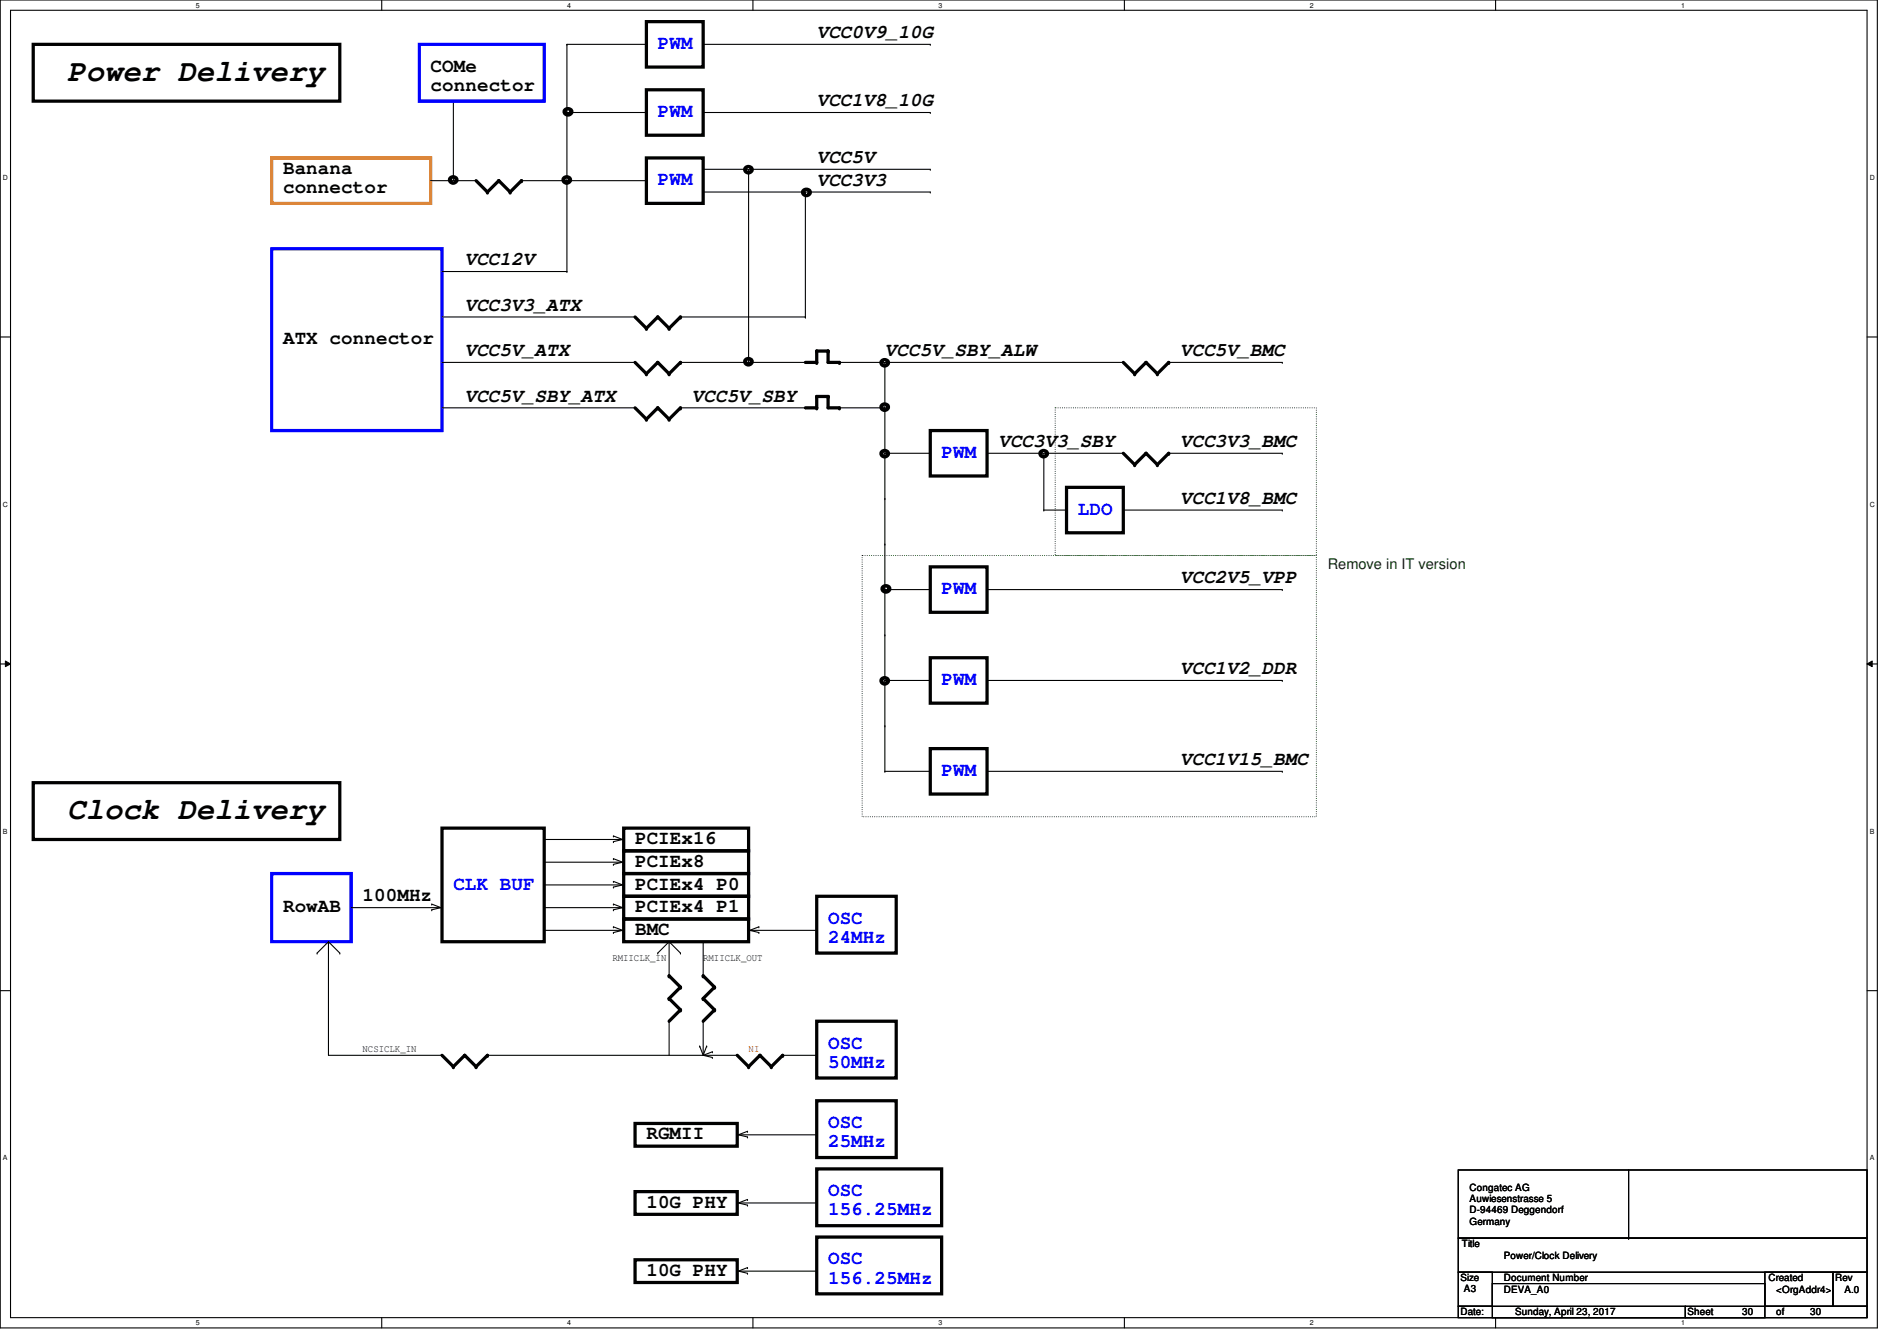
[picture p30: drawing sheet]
<svg xmlns="http://www.w3.org/2000/svg" width="297mm" height="210mm" viewBox="0 0 297 210" stroke-linecap="round" stroke-linejoin="round" font-family="sans-serif">
<defs><g id="words">
<g font-size="4.8">
<text x="10.5" y="12.7">Power Delivery</text>
<text x="10.5" y="128.3">Clock Delivery</text>
</g>
<g font-size="3">
<text x="127.9" y="6">VCC0V9_10G</text>
<text x="67.4" y="11.2">COMe</text>
<text x="67.4" y="14.2">connector</text>
<text x="127.9" y="16.6">VCC1V8_10G</text>
<text x="44.3" y="27.2">Banana</text>
<text x="127.9" y="29.1">VCC3V3</text>
<text x="127.9" y="25.5">VCC5V</text>
<text x="44.3" y="30.2">connector</text>
<text x="72.8" y="41.5">VCC12V</text>
<text x="44.3" y="53.9">ATX connector</text>
<text x="72.8" y="48.6">VCC3V3_ATX</text>
<text x="72.8" y="55.8">VCC5V_ATX</text>
<text x="138.6" y="55.8">VCC5V_SBY_ALW</text>
<text x="184.8" y="55.8">VCC5V_BMC</text>
<text x="72.8" y="62.9">VCC5V_SBY_ATX</text>
<text x="108.3" y="62.9">VCC5V_SBY</text>
<text x="156.3" y="70">VCC3V3_SBY</text>
<text x="184.8" y="70">VCC3V3_BMC</text>
<text x="184.8" y="78.9">VCC1V8_BMC</text>
<text x="184.8" y="91.3">VCC2V5_VPP</text>
<text x="184.8" y="105.5">VCC1V2_DDR</text>
<text x="184.8" y="119.8">VCC1V15_BMC</text>
<text x="99.4" y="132.1">PCIEx16</text>
<text x="99.4" y="135.7">PCIEx8</text>
<text x="44.3" y="142.8">RowAB</text>
<text x="56.8" y="141">100MHz</text>
<text x="99.4" y="139.2">PCIEx4 P0</text>
<text x="99.4" y="142.8">PCIEx4 P1</text>
<text x="99.4" y="146.3">BMC</text>
<text x="101.2" y="178.4">RGMII</text>
<text x="101.2" y="189">10G PHY</text>
<text x="101.2" y="199.7">10G PHY</text>
</g>
<g font-size="3" fill="#00f">
<text x="103" y="7.7">PWM</text>
<text x="103" y="18.3">PWM</text>
<text x="103" y="29">PWM</text>
<text x="147.4" y="71.7">PWM</text>
<text x="168.8" y="80.6">LDO</text>
<text x="147.4" y="93">PWM</text>
<text x="147.4" y="107.2">PWM</text>
<text x="147.4" y="121.5">PWM</text>
<text x="71" y="139.2">CLK BUF</text>
<text x="129.7" y="144.6">OSC</text>
<text x="129.7" y="147.6">24MHz</text>
<text x="129.7" y="164.1">OSC</text>
<text x="129.7" y="167.1">50MHz</text>
<text x="129.7" y="176.6">OSC</text>
<text x="129.7" y="179.6">25MHz</text>
<text x="129.7" y="187.2">OSC</text>
<text x="129.7" y="190.2">156.25MHz</text>
<text x="129.7" y="197.9">OSC</text>
<text x="129.7" y="200.9">156.25MHz</text>
</g>
<text font-size="2.3" fill="#004000" x="207.9" y="89">Remove in IT version</text>
<g font-size="1.6">
<text x="95.9" y="150.4">RMIICLK_IN</text>
<text x="110.1" y="150.4">RMIICLK_OUT</text>
<text x="56.8" y="164.6">NCSICLK_IN</text>
<text x="230.1" y="186.4">Congatec AG</text>
<text x="230.1" y="188.1">Auwiesenstrasse 5</text>
<text x="230.1" y="189.9">D-94469 Deggendorf</text>
<text x="230.1" y="191.7">Germany</text>
<text x="228.9" y="195.2">Title</text>
<text x="235.5" y="197">Power/Clock Delivery</text>
<text x="228.7" y="200.6">Size</text>
<text x="229.2" y="202.2">A3</text>
<text x="235.5" y="202.4">DEVA_A0</text>
<text x="235.5" y="200.6">Document Number</text>
<text x="276.9" y="200.6">Created</text>
<text x="278.1" y="202.4">&lt;OrgAddr4&gt;</text>
<text x="287.4" y="200.6">Rev</text>
<text x="288.8" y="202.4">A.0</text>
<text x="228.7" y="205.9">Date:</text>
<text x="237.2" y="205.9">Sunday, April 23, 2017</text>
<text x="264.2" y="205.9">Sheet</text>
<text x="272.8" y="205.9">30</text>
<text x="278.1" y="205.9">of</text>
<text x="283.5" y="205.9">30</text>
</g>
<text font-size="1.6" fill="#f00" x="117.2" y="164.6">NI</text>
<g font-size="1.1">
<text x="30.7" y="1.2">5</text>
<text x="88.8" y="1.2">4</text>
<text x="146.9" y="1.2">3</text>
<text x="205.1" y="1.2">2</text>
<text x="263.2" y="1.2">1</text>
<text x=".5" y="28.2">D</text>
<text x="292.8" y="28.2">D</text>
<text x=".5" y="79.3">C</text>
<text x="292.8" y="79.3">C</text>
<text x=".5" y="130.5">B</text>
<text x="292.8" y="130.5">B</text>
<text x=".5" y="181.6">A</text>
<text x="292.8" y="181.6">A</text>
<text x="30.7" y="207.4">5</text>
<text x="88.8" y="207.4">4</text>
<text x="146.9" y="207.4">3</text>
<text x="205.1" y="207.4">2</text>
<text x="263.2" y="207.4">1</text>
</g>
</g></defs>
<path d="M0 0h294v207.9h-294zM1.6 1.6h290.8v204.6h-290.8z" fill="none" stroke="#000" stroke-width=".17"/>
<g fill="#fff">
<path d="M30.7 .2h.6v1.2h-.6z"/>
<path d="M30.7 206.5h.6v1.1h-.6z"/>
</g>
<path d="M59.8 0v1.6M59.8 206.2v1.7" fill="none" stroke="#000" stroke-width=".17"/>
<g fill="#fff">
<path d="M88.8 .2h.6v1.2h-.6z"/>
<path d="M88.8 206.5h.6v1.1h-.6z"/>
</g>
<path d="M117.9 0v1.6M117.9 206.2v1.7" fill="none" stroke="#000" stroke-width=".17"/>
<g fill="#fff">
<path d="M146.9 .2h.6v1.2h-.6z"/>
<path d="M146.9 206.5h.6v1.1h-.6z"/>
</g>
<path d="M176.1 0v1.6M176.1 206.2v1.7" fill="none" stroke="#000" stroke-width=".17"/>
<g fill="#fff">
<path d="M205.1 .2h.6v1.2h-.6z"/>
<path d="M205.1 206.5h.6v1.1h-.6z"/>
</g>
<path d="M234.2 0v1.6M234.2 206.2v1.7" fill="none" stroke="#000" stroke-width=".17"/>
<g fill="#fff">
<path d="M263.2 .2h.6v1.2h-.6z"/>
<path d="M263.2 206.5h.6v1.1h-.6z"/>
<path d="M.5 27.2h.7v1.2h-.7z"/>
<path d="M292.8 27.2h.7v1.2h-.7z"/>
<path d="M.5 78.3h.7v1.2h-.7z"/>
<path d="M292.8 78.3h.7v1.2h-.7z"/>
</g>
<path d="M0 52.7h1.6M292.4 52.7h1.6" fill="none" stroke="#000" stroke-width=".17"/>
<g fill="#fff">
<path d="M.5 129.5h.7v1.2h-.7z"/>
<path d="M292.8 129.5h.7v1.2h-.7z"/>
</g>
<path d="M0 103.9h1.6M292.4 103.9h1.6" fill="none" stroke="#000" stroke-width=".17"/>
<path d="M.8 103.5l.8 .4-.8 .5zM292.4 103.9l.8-.4v.9z" fill="#000"/>
<path d="M.8 103.5l.8 .4-.8 .5zM292.4 103.9l.8-.4v.9z" fill="none" stroke="#000" stroke-width=".16"/>
<g fill="#fff">
<path d="M.5 180.6h.7v1.2h-.7z"/>
<path d="M292.8 180.6h.7v1.2h-.7z"/>
</g>
<g fill="none" stroke="#000" stroke-width=".17">
<path d="M71 15.8h.1M71 15.8v12.5M88.8 17.6h.1M88.8 6.9h.1M88.8 17.6h12.4M88.8 6.9h12.4M88.8 6.9v35.6M101.2 17.6h.1M101.2 6.9h.1M110.1 17.6h35.6M110.1 6.9h35.6M145.7 6.9h.1"/>
<path d="M145.7 17.6h.1M67.4 28.3h7.1M74.5 28.3h.1M81.7 28.3h19.5M88.8 28.3h.1M101.2 28.3h.1M110.1 26.5h35.6M110.1 30.1h35.6M117.2 26.5v30.2M126.1 30.1v19.5M145.7 26.5h.1M145.7 30.1h.1"/>
<path d="M69.2 42.5h19.6M69.2 49.6h30.2M69.2 56.7h30.2M88.8 42.5h.1M99.4 49.6h.1M99.4 56.7h.1M106.5 49.6h19.6M106.5 56.7h19.6M117.2 56.7h.1M126.1 49.6h.1M126.1 56.7h.1M131.4 56.7h44.5"/>
<path d="M138.6 56.7h.1M138.6 56.7v64M175.9 56.7h.1M183 56.7h17.8M200.8 56.7h.1M69.2 63.8h30.2M99.4 63.8h.1M106.5 63.8h19.6M126.1 63.8h.1M131.4 63.8h7.2M138.6 63.8h.1M138.6 71h.1"/>
<path d="M138.6 78.1h.1M138.6 71h7.1M145.7 71h.1M154.6 71h21.3M163.4 79.8h.1M163.4 79.8h3.6M163.4 71v8.8M167 79.8h.1M175.9 71h.1M175.9 79.8h24.9M183 71h17.8M200.8 71h.1"/>
<path d="M200.8 79.8h.1M138.6 92.3h.1M138.6 99.4h.1M138.6 85.2h.1M138.6 92.3h7.1M145.7 92.3h.1M154.6 92.3h46.2M200.8 92.3h.1M138.6 106.5h.1M138.6 113.6h.1M138.6 106.5h7.1M145.7 106.5h.1"/>
<path d="M154.6 106.5h46.2M200.8 106.5h.1M85.2 131.4h12.5M85.2 135h12.5M85.2 138.5h12.5M96.1 130.9h.1M96.1 131.7h.1M96.1 134.4h.1M96.1 135.3h.1M96.1 138h.1M96.1 138.9h.1M96.1 130.9l1.4 .5-1.4 .3"/>
<path d="M96.1 134.4l1.4 .6-1.4 .3M96.1 138l1.4 .5-1.4 .4M97.7 131.4h.1M97.7 135h.1M97.7 138.5h.1M138.6 120.7h.1M138.6 120.7h7.1M145.7 120.7h.1M154.6 120.7h46.2M200.8 120.7h.1M0 155.1h1.6M49.7 149.2h.1"/>
<path d="M51.4 147.4h.1M51.4 147.4v17.8h17.8M51.4 147.4l-1.7 1.8M51.4 147.4l1.8 1.8M53.2 149.2h.1M55 142.1h14.2M67.6 141.5h.1M67.6 142.4h.1M67.6 141.5l1.4 .6-1.4 .3M69.2 142.1h.1M85.2 142.1h12.5M85.2 145.6h12.5"/>
<path d="M96.1 141.5h.1M96.1 142.4h.1M96.1 145.1h.1M96.1 146h.1M96.1 141.5l1.4 .6-1.4 .3M96.1 145.1l1.4 .5-1.4 .4M97.7 145.6h.1M97.7 142.1h.1M103 149.2h.1M104.8 147.4h.1M104.8 159.9h.1M104.8 147.4v5.3"/>
<path d="M104.8 159.9v5.3M104.8 147.4l-1.8 1.8M104.8 147.4l1.7 1.8M106.5 149.2h.1M110.1 147.4h.1M110.1 159.9h.1M110.1 147.4v5.3M110.1 159.9v5.3M117.2 145.6h10.7M118.8 146h.1M118.8 145.1h.1M118.8 145.1l-1.4 .5 1.4 .4"/>
<path d="M127.9 145.6h.1M292.4 155.1h1.6M69.2 165.2h.1M76.3 165.2h.1M76.3 165.2h39.1M109.6 163.7h.1M109.6 163.7l.5 1.5M110.1 165.2l1.4 .3M110.7 163.7h.1M110.7 163.7l-.6 1.5M111.5 165.5h.1M111.5 164.6h.1"/>
<path d="M111.5 164.6l-1.4 .6M115.4 177.6h12.5M117 178h.1M117 177.1h.1M117 177.1l-1.4 .5 1.4 .4M122.6 165.2h5.3M127.9 165.2h.1M127.9 177.6h.1M115.4 188.3h12.5M115.4 199h12.5M117 188.6h.1M117 187.7h.1"/>
<path d="M117 199.3h.1M117 198.4h.1M117 187.7l-1.4 .6 1.4 .3M117 198.4l-1.4 .6 1.4 .3M127.9 188.3h.1M127.9 199h.1M228.3 183.1h64.1v10.7h-64.1zM228.3 193.8h64.1v5.3h-64.1zM228.3 199.1h5.4v5.4h-5.4zM255 193.8h.1M255 183.1v10.7M276.3 199.1h10.7v5.4h-10.7z"/>
<path d="M287 199.1h5.4v5.4h-5.4zM228.3 204.5h35.6v1.7h-35.6zM233.7 200.9h42.6v5.3h-42.6zM263.9 204.5h28.5v1.7h-28.5z"/>
</g>
<g fill="none" stroke="#000" stroke-width=".51">
<path d="M5.2 6.9h48v8.9h-48zM101.2 14.1h8.9v7.1h-8.9zM101.2 3.4h8.9v7.1h-8.9zM74.5 28.3l1.8 1.8 1.8-1.8 1.8 1.8 1.8-1.8M101.2 24.7h8.9v7.1h-8.9zM99.4 49.6l1.8 1.8 1.8-1.8 1.8 1.8 1.7-1.8M99.4 56.7l1.8 1.8 1.8-1.8 1.8 1.8 1.7-1.8M126.1 56.7h1.8v-1.8h1.8v1.8h1.7M175.9 56.7l1.8 1.8 1.7-1.8 1.8 1.8 1.8-1.8M99.4 63.8l1.8 1.8 1.8-1.8 1.8 1.8 1.7-1.8M126.1 63.8h1.8v-1.7h1.8v1.7h1.7M145.7 67.4h8.9v7.1h-8.9z"/>
<path d="M167 76.3h8.9v7.1h-8.9zM175.9 71l1.8 1.7 1.7-1.7 1.8 1.7 1.8-1.7M145.7 88.7h8.9v7.1h-8.9zM145.7 103h8.9v7.1h-8.9zM145.7 117.2h8.9v7.1h-8.9zM5.2 122.5h48v8.9h-48zM69.2 129.6h16v17.8h-16zM97.7 129.6h19.5v3.6h-19.5zM97.7 133.2h19.5v3.5h-19.5zM97.7 136.7h19.5v3.6h-19.5zM97.7 143.8h19.5v3.6h-19.5zM97.7 140.3h19.5v3.5h-19.5z"/>
<path d="M104.8 152.7l1.7 1.8-1.7 1.8 1.7 1.8-1.7 1.8M110.1 152.7l1.8 1.8-1.8 1.8 1.8 1.8-1.8 1.8M127.9 159.9h12.4v8.8h-12.4zM127.9 140.3h12.4v8.9h-12.4zM69.2 165.2l1.8 1.8 1.8-1.8 1.7 1.8 1.8-1.8M99.4 175.9h16v3.5h-16zM115.4 165.2l1.8 1.8 1.8-1.8 1.8 1.8 1.8-1.8M127.9 172.3h12.4v8.9h-12.4zM99.4 186.5h16v3.6h-16zM99.4 197.2h16v3.5h-16zM127.9 183h19.5v8.9h-19.5zM127.9 193.6h19.5v8.9h-19.5z"/>
</g>
<path d="M42.5 24.7h24.9v7.1h-24.9z" fill="none" stroke="#ff8000" stroke-width=".51"/>
<path d="M65.7 6.9h19.5v8.9h-19.5zM42.5 38.9h26.7v28.5h-26.7zM42.5 136.7h12.5v10.7h-12.5z" fill="none" stroke="#00f" stroke-width=".51"/>
<g fill="#000">
<circle cx="76.3" cy="30.1" r=".25"/>
<circle cx="78.1" cy="28.3" r=".25"/>
<circle cx="79.9" cy="30.1" r=".25"/>
<circle cx="81.7" cy="28.3" r=".25"/>
<circle cx="101.2" cy="51.4" r=".25"/>
<circle cx="101.2" cy="58.5" r=".25"/>
<circle cx="103" cy="49.6" r=".25"/>
<circle cx="103" cy="56.7" r=".25"/>
<circle cx="104.8" cy="58.5" r=".25"/>
<circle cx="104.8" cy="51.4" r=".25"/>
<circle cx="106.5" cy="49.6" r=".25"/>
<circle cx="106.5" cy="56.7" r=".25"/>
<circle cx="127.9" cy="54.9" r=".25"/>
<circle cx="127.9" cy="56.7" r=".25"/>
<circle cx="129.7" cy="54.9" r=".25"/>
<circle cx="131.4" cy="56.7" r=".25"/>
<circle cx="177.7" cy="58.5" r=".25"/>
<circle cx="179.4" cy="56.7" r=".25"/>
<circle cx="181.2" cy="58.5" r=".25"/>
<circle cx="183" cy="56.7" r=".25"/>
<circle cx="101.2" cy="65.6" r=".25"/>
<circle cx="103" cy="63.8" r=".25"/>
<circle cx="104.8" cy="65.6" r=".25"/>
<circle cx="106.5" cy="63.8" r=".25"/>
<circle cx="127.9" cy="62.1" r=".25"/>
<circle cx="127.9" cy="63.8" r=".25"/>
<circle cx="129.7" cy="62.1" r=".25"/>
<circle cx="131.4" cy="63.8" r=".25"/>
<circle cx="177.7" cy="72.7" r=".25"/>
<circle cx="179.4" cy="71" r=".25"/>
<circle cx="181.2" cy="72.7" r=".25"/>
<circle cx="183" cy="71" r=".25"/>
<circle cx="104.8" cy="156.3" r=".25"/>
<circle cx="104.8" cy="152.7" r=".25"/>
<circle cx="106.5" cy="154.5" r=".25"/>
<circle cx="106.5" cy="158.1" r=".25"/>
<circle cx="110.1" cy="152.7" r=".25"/>
<circle cx="110.1" cy="156.3" r=".25"/>
<circle cx="111.9" cy="154.5" r=".25"/>
<circle cx="111.9" cy="158.1" r=".25"/>
<circle cx="71" cy="167" r=".25"/>
<circle cx="72.8" cy="165.2" r=".25"/>
<circle cx="74.5" cy="167" r=".25"/>
<circle cx="76.3" cy="165.2" r=".25"/>
<circle cx="117.2" cy="167" r=".25"/>
<circle cx="119" cy="165.2" r=".25"/>
<circle cx="120.8" cy="167" r=".25"/>
<circle cx="122.6" cy="165.2" r=".25"/>
</g>
<g fill="none" stroke="#000" stroke-width="1.1">
<path d="M88.6 17.4l.2-.1a.38 .38 0 0 1 .5 .2 .32 .32 0 0 1-.4 .2 .32 .32 0 0 1-.3-.3zM126 30l.1-.1a.38 .38 0 0 1 .5 .2 .32 .32 0 0 1-.4 .2 .32 .32 0 0 1-.2-.3zM138.4 92h.1a.38 .38 0 0 1 .6 .2 .32 .32 0 0 1-.4 .2 .32 .32 0 0 1-.3-.4z"/>
<circle cx="71" cy="28.2" r=".29"/>
<circle cx="88.8" cy="28.2" r=".29"/>
<circle cx="117.2" cy="26.6" r=".29"/>
<circle cx="117.2" cy="56.6" r=".29"/>
<circle cx="138.6" cy="56.8" r=".29"/>
<circle cx="138.6" cy="71" r=".29"/>
<circle cx="138.6" cy="63.7" r=".29"/>
<circle cx="163.5" cy="71" r=".29"/>
<circle cx="138.6" cy="106.6" r=".29"/>
</g>
<path d="M165.2 63.8h40.9v23.2h-40.9zM135 87h71.1v40.8h-71.1z" fill="none" stroke="#004000" stroke-width=".17" stroke-dasharray="0 .3"/>
<use href="#words"/>
</svg>
